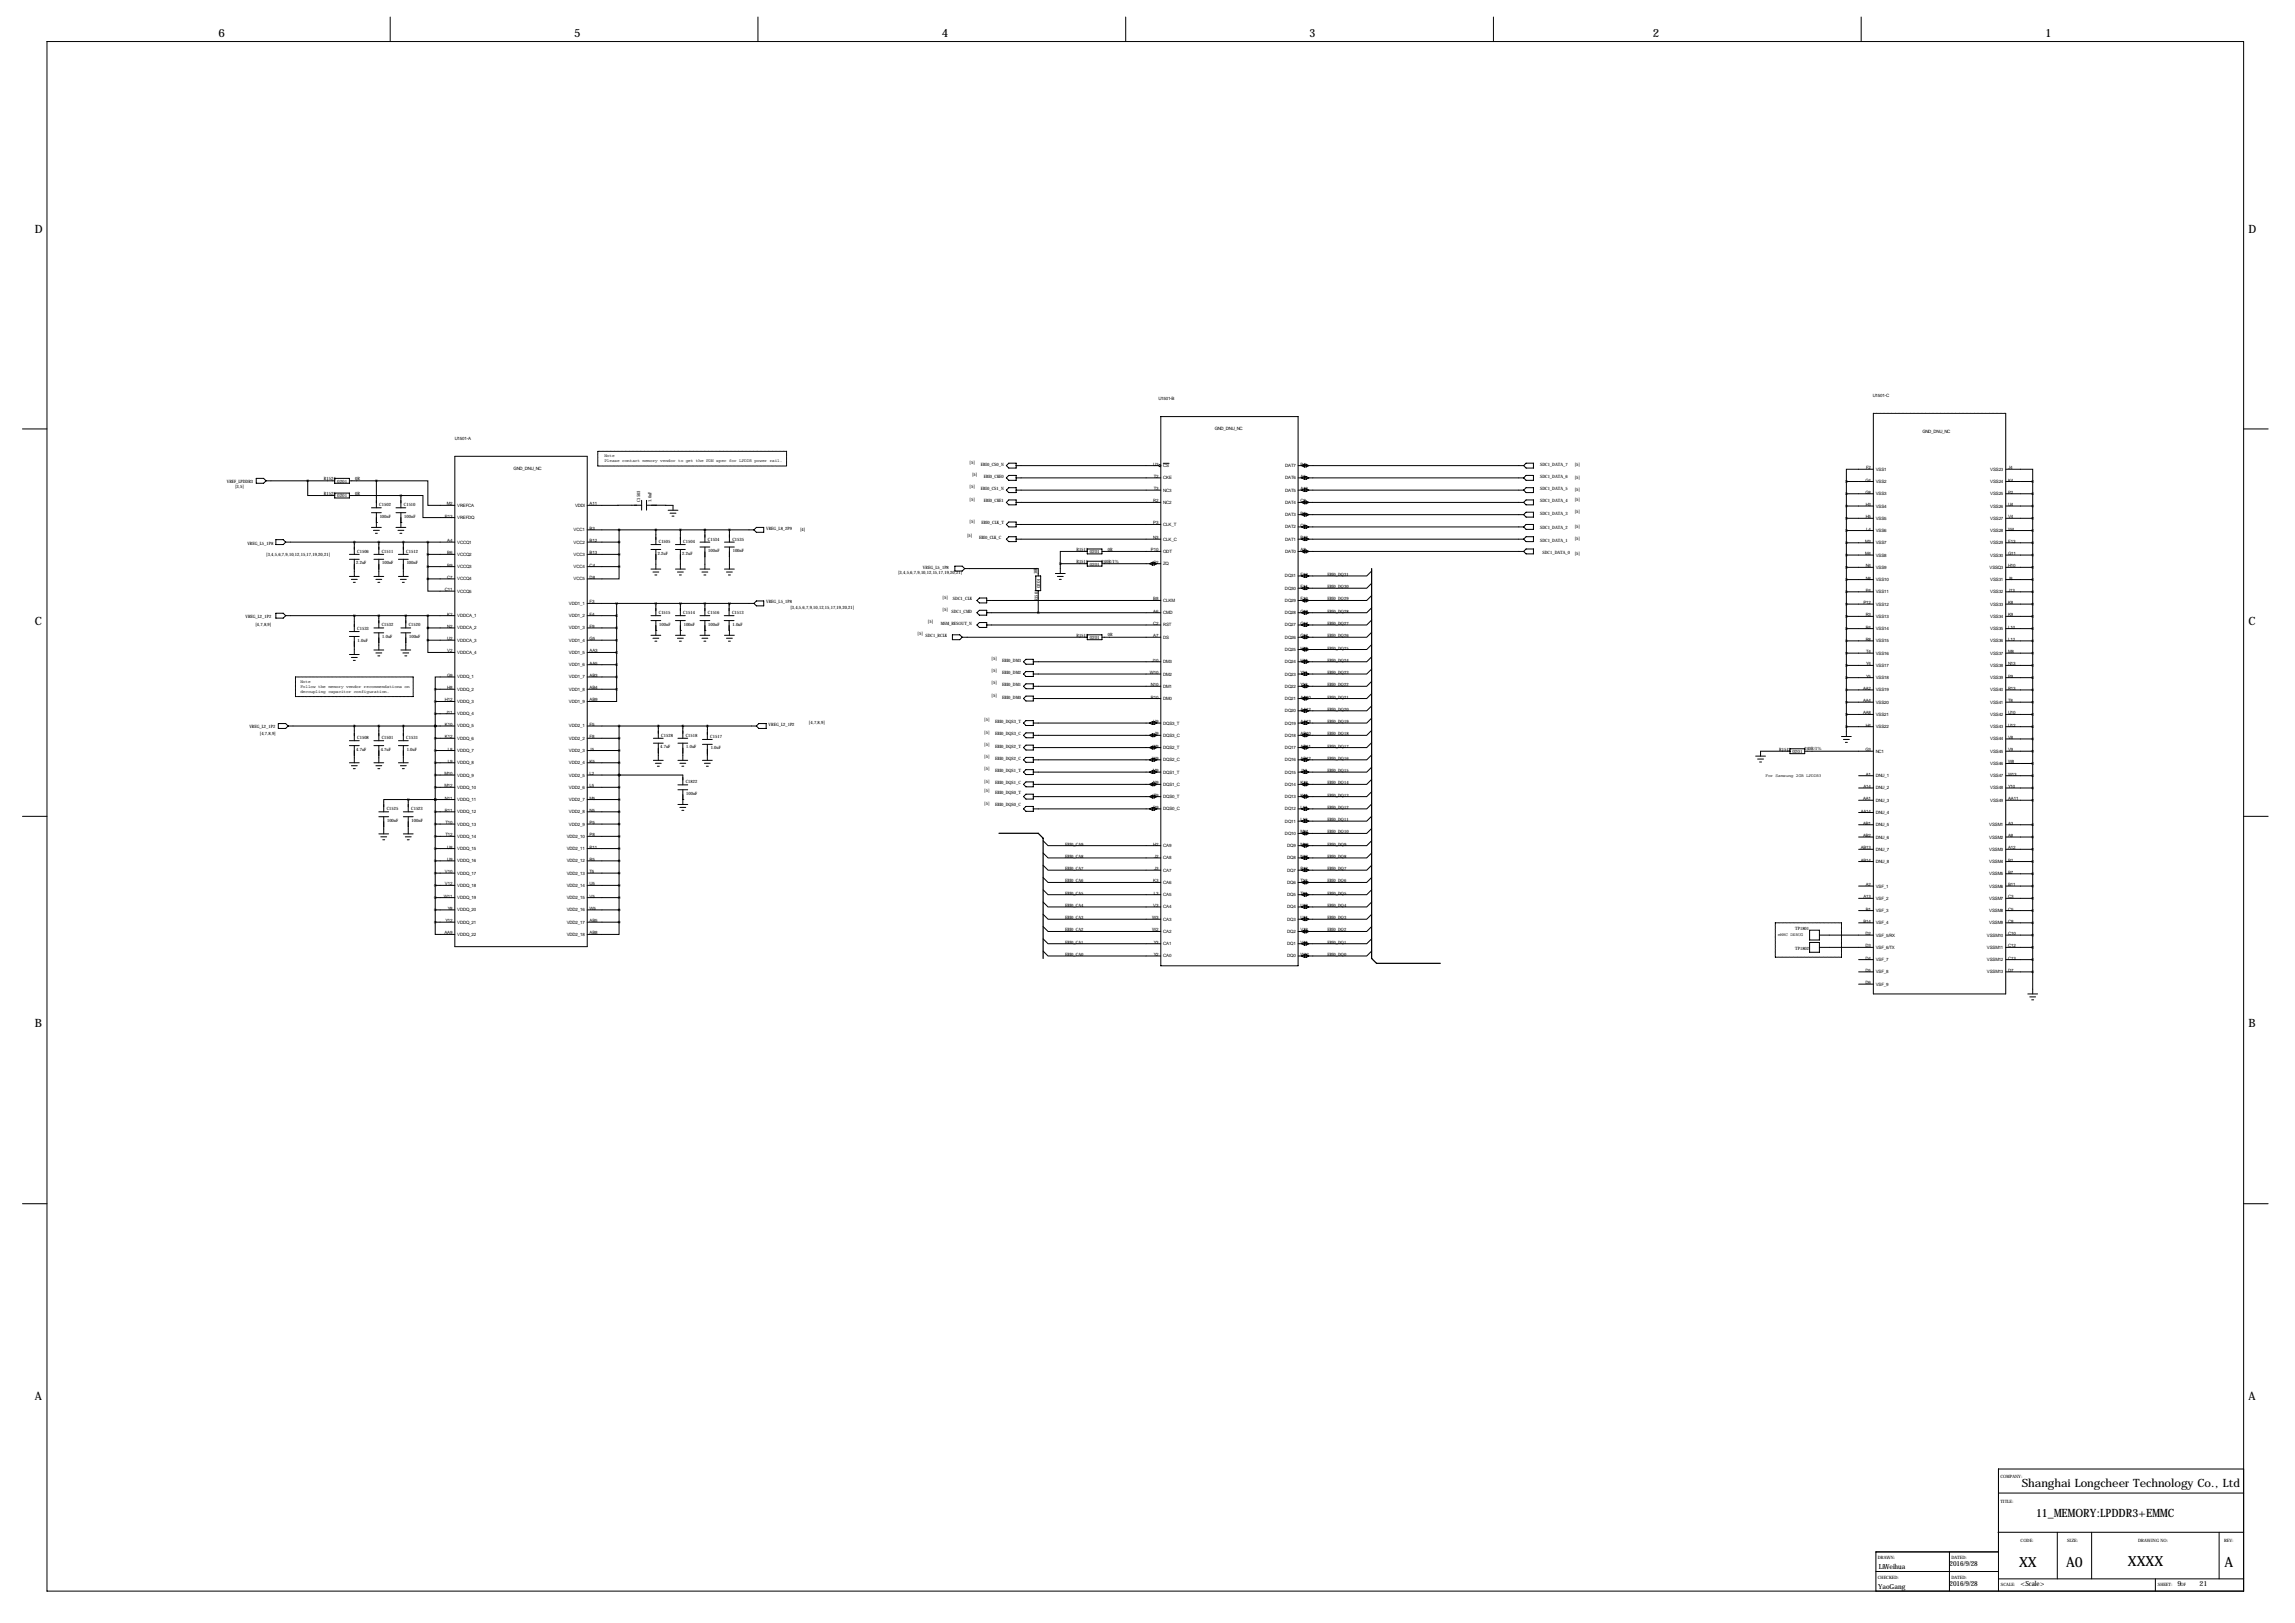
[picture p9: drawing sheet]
<svg xmlns="http://www.w3.org/2000/svg" width="1189mm" height="841mm" viewBox="0 0 1189 841" stroke-linecap="round" stroke-linejoin="round" font-family="sans-serif">
<defs><g id="words">
<g font-size="7.3">
<text x="1046" y="811">XX</text>
<text x="1070" y="811">A0</text>
<text x="1102" y="811">XXXX</text>
<text x="1152" y="811">A</text>
</g>
<g font-size="5.9">
<text x="113" y="19">6</text>
<text x="297" y="19">5</text>
<text x="488" y="19">4</text>
<text x="678" y="19">3</text>
<text x="856" y="19">2</text>
<text x="1059" y="19">1</text>
<text x="18" y="121">D</text>
<text x="1165" y="121">D</text>
<text x="18" y="324">C</text>
<text x="1165" y="324">C</text>
<text x="18" y="532">B</text>
<text x="1165" y="532">B</text>
<text x="18" y="725">A</text>
<text x="1165" y="725">A</text>
<text x="1047" y="770">Shanghai Longcheer Technology Co., Ltd</text>
<text x="1055" y="786">11_MEMORY:LPDDR3+EMMC</text>
</g>
<g font-size="3.6">
<text x="973" y="813">LiWeihua</text>
<text x="1010" y="811">2016/9/28</text>
<text x="1010" y="822">2016/9/28</text>
<text x="1047" y="822">&lt;Scale&gt;</text>
<text x="1128" y="822">9</text>
<text x="1139" y="822">21</text>
<text x="973" y="823">YaoGang</text>
</g>
<g font-size="2.3">
<text x="600" y="207">U1501-B</text>
<text x="970" y="206">U1501-C</text>
<text x="236" y="228">U1501-A</text>
<text x="629" y="223">GND_DNU_NC</text>
<text x="996" y="225">GND_DNU_NC</text>
<text x="313" y="237">Note</text>
<text x="313" y="240">Please contact memory vendor to get the PDN spec for LPDDR power rail.</text>
<text x="266" y="243">GND_DNU_NC</text>
<text x="502" y="240">[5]</text>
<text x="508" y="241">EBI0_CS0_N</text>
<text x="597" y="241">U3</text>
<text x="603" y="242">CS</text>
<text x="666" y="242">DAT7</text>
<text x="674" y="241">B4</text>
<text x="798" y="241">SDC1_DATA_7</text>
<text x="816" y="242">[5]</text>
<text x="967" y="243">F2</text>
<text x="972" y="244">VSS1</text>
<text x="1031" y="244">VSS23</text>
<text x="1040" y="243">J4</text>
<text x="118" y="250">VREF_LPDDR3</text>
<text x="168" y="249">R1524</text>
<text x="175" y="250">0201</text>
<text x="184" y="249">0R</text>
<text x="504" y="247">[5]</text>
<text x="510" y="248">EBI0_CKE0</text>
<text x="598" y="248">T2</text>
<text x="603" y="248">CKE</text>
<text x="666" y="248">DAT6</text>
<text x="674" y="248">A5</text>
<text x="798" y="248">SDC1_DATA_6</text>
<text x="816" y="248">[5]</text>
<text x="966" y="249">G4</text>
<text x="972" y="250">VSS2</text>
<text x="1031" y="250">VSS24</text>
<text x="1040" y="249">K4</text>
<text x="122" y="253">[3,5]</text>
<text x="168" y="256">R1525</text>
<text x="175" y="258">0201</text>
<text x="184" y="256">0R</text>
<text x="502" y="253">[5]</text>
<text x="508" y="254">EBI0_CS1_N</text>
<text x="598" y="254">T3</text>
<text x="603" y="255">NC3</text>
<text x="666" y="255">DAT5</text>
<text x="674" y="254">A10</text>
<text x="798" y="254">SDC1_DATA_5</text>
<text x="816" y="254">[5]</text>
<text x="966" y="256">G8</text>
<text x="972" y="257">VSS3</text>
<text x="1031" y="257">VSS25</text>
<text x="1040" y="256">P2</text>
<text x="196" y="262">C1502</text>
<text x="209" y="262">C1510</text>
<text x="231" y="262">M2</text>
<text x="237" y="263">VREFCA</text>
<text x="298" y="263">VDDI</text>
<text x="305" y="262">A11</text>
<text x="332" y="260" transform="rotate(-90 332 260)">C1503</text>
<text x="338" y="260" transform="rotate(-90 338 260)">1.0uF</text>
<text x="502" y="259">[5]</text>
<text x="510" y="260">EBI0_CKE1</text>
<text x="597" y="260">R2</text>
<text x="603" y="261">NC2</text>
<text x="666" y="261">DAT4</text>
<text x="674" y="260">C9</text>
<text x="798" y="260">SDC1_DATA_4</text>
<text x="816" y="259">[5]</text>
<text x="967" y="262">H3</text>
<text x="972" y="263">VSS4</text>
<text x="1031" y="263">VSS26</text>
<text x="1040" y="262">U4</text>
<text x="197" y="268">100nF</text>
<text x="209" y="268">100nF</text>
<text x="231" y="268">P13</text>
<text x="237" y="269">VREFDQ</text>
<text x="666" y="267">DAT3</text>
<text x="674" y="267">B5</text>
<text x="798" y="267">SDC1_DATA_3</text>
<text x="816" y="266">[5]</text>
<text x="967" y="268">H5</text>
<text x="972" y="269">VSS5</text>
<text x="1031" y="269">VSS27</text>
<text x="1040" y="268">V4</text>
<text x="297" y="275">VCC1</text>
<text x="305" y="274">B3</text>
<text x="397" y="274">VREG_L8_2P9</text>
<text x="414" y="275">[4]</text>
<text x="502" y="271">[5]</text>
<text x="508" y="272">EBI0_CLK_T</text>
<text x="597" y="272">P3</text>
<text x="603" y="272">CLK_T</text>
<text x="666" y="274">DAT2</text>
<text x="674" y="273">C6</text>
<text x="798" y="274">SDC1_DATA_2</text>
<text x="816" y="273">[5]</text>
<text x="967" y="275">L4</text>
<text x="972" y="276">VSS6</text>
<text x="1031" y="276">VSS28</text>
<text x="1040" y="275">W4</text>
<text x="232" y="281">A4</text>
<text x="237" y="282">VCCQ1</text>
<text x="297" y="282">VCC2</text>
<text x="305" y="281">B12</text>
<text x="341" y="281">C1505</text>
<text x="354" y="281">C1504</text>
<text x="367" y="280">C1534</text>
<text x="379" y="280">C1535</text>
<text x="501" y="278">[5]</text>
<text x="507" y="279">EBI0_CLK_C</text>
<text x="597" y="279">N3</text>
<text x="603" y="280">CLK_C</text>
<text x="666" y="280">DAT1</text>
<text x="674" y="279">B10</text>
<text x="798" y="281">SDC1_DATA_1</text>
<text x="816" y="280">[5]</text>
<text x="966" y="281">M3</text>
<text x="972" y="282">VSS7</text>
<text x="1031" y="282">VSS29</text>
<text x="1040" y="281">F13</text>
<text x="128" y="282">VREG_L5_1P8</text>
<text x="138" y="288">[3,4,5,6,7,9,10,12,15,17,19,20,21]</text>
<text x="185" y="286">C1506</text>
<text x="198" y="286">C1511</text>
<text x="210" y="286">C1512</text>
<text x="232" y="287">B6</text>
<text x="237" y="288">VCCQ2</text>
<text x="297" y="288">VCC3</text>
<text x="305" y="287">B13</text>
<text x="341" y="287">2.2uF</text>
<text x="353" y="287">2.2uF</text>
<text x="367" y="286">100nF</text>
<text x="380" y="286">100nF</text>
<text x="558" y="285">R1513</text>
<text x="564" y="287">0201</text>
<text x="574" y="285">0R</text>
<text x="596" y="286">P10</text>
<text x="603" y="286">ODT</text>
<text x="666" y="286">DAT0</text>
<text x="674" y="286">A9</text>
<text x="799" y="287">SDC1_DATA_0</text>
<text x="816" y="287">[5]</text>
<text x="966" y="288">M4</text>
<text x="1040" y="288">G11</text>
<text x="185" y="292">2.2uF</text>
<text x="198" y="292">100nF</text>
<text x="211" y="292">100nF</text>
<text x="232" y="294">B9</text>
<text x="305" y="294">C4</text>
<text x="558" y="292">R1511</text>
<text x="564" y="293">0201</text>
<text x="571" y="292">240R/1%</text>
<text x="597" y="292">G2</text>
<text x="603" y="293">ZQ</text>
<text x="967" y="294">N4</text>
<text x="972" y="288">VSS8</text>
<text x="1031" y="288">VSS30</text>
<text x="1040" y="294">H10</text>
<text x="232" y="300">C7</text>
<text x="237" y="294">VCCQ3</text>
<text x="297" y="294">VCC4</text>
<text x="305" y="300">D8</text>
<text x="465" y="297">[3,4,5,6,7,9,10,12,15,17,19,20,21]</text>
<text x="478" y="295">VREG_L5_1P8</text>
<text x="537" y="298" transform="rotate(-90 537 298)">10K</text>
<text x="666" y="299">DQ31</text>
<text x="674" y="298">F12</text>
<text x="688" y="298">EBI0_DQ31</text>
<text x="972" y="295">VSS9</text>
<text x="1031" y="295">VSSQ3</text>
<text x="237" y="301">VCCQ4</text>
<text x="297" y="301">VCC5</text>
<text x="539" y="305" transform="rotate(-90 539 305)">0201</text>
<text x="666" y="305">DQ30</text>
<text x="674" y="305">F11</text>
<text x="688" y="305">EBI0_DQ30</text>
<text x="967" y="300">N8</text>
<text x="972" y="301">VSS10</text>
<text x="1031" y="301">VSS31</text>
<text x="1040" y="300">J8</text>
<text x="230" y="306">C11</text>
<text x="237" y="307">VCCQ5</text>
<text x="488" y="310">[5]</text>
<text x="494" y="311">SDC1_CLK</text>
<text x="538" y="312" transform="rotate(-90 538 312)">R1501</text>
<text x="597" y="311">B8</text>
<text x="603" y="312">CLKM</text>
<text x="666" y="312">DQ29</text>
<text x="674" y="311">F10</text>
<text x="688" y="311">EBI0_DQ29</text>
<text x="967" y="307">P4</text>
<text x="972" y="307">VSS11</text>
<text x="1031" y="307">VSS32</text>
<text x="1040" y="307">J13</text>
<text x="295" y="313">VDD1_1</text>
<text x="305" y="313">F3</text>
<text x="397" y="313">VREG_L5_1P8</text>
<text x="409" y="315">[3,4,5,6,7,9,10,12,15,17,19,20,21]</text>
<text x="488" y="316">[5]</text>
<text x="493" y="317">SDC1_CMD</text>
<text x="597" y="317">A6</text>
<text x="674" y="317">G13</text>
<text x="688" y="317">EBI0_DQ28</text>
<text x="965" y="313">P12</text>
<text x="972" y="314">VSS12</text>
<text x="1031" y="314">VSS33</text>
<text x="1040" y="313">K8</text>
<text x="127" y="320">VREG_L2_1P2</text>
<text x="232" y="319">K2</text>
<text x="237" y="320">VDDCA_1</text>
<text x="295" y="320">VDD1_2</text>
<text x="305" y="319">F4</text>
<text x="341" y="318">C1515</text>
<text x="354" y="318">C1514</text>
<text x="367" y="318">C1516</text>
<text x="379" y="318">C1513</text>
<text x="481" y="323">[5]</text>
<text x="487" y="324">MSM_RESOUT_N</text>
<text x="597" y="324">C2</text>
<text x="603" y="318">CMD</text>
<text x="666" y="318">DQ28</text>
<text x="674" y="324">G12</text>
<text x="688" y="324">EBI0_DQ27</text>
<text x="967" y="319">R3</text>
<text x="972" y="320">VSS13</text>
<text x="1031" y="320">VSS34</text>
<text x="1040" y="319">K9</text>
<text x="132" y="324">[4,7,8,9]</text>
<text x="185" y="326">C1533</text>
<text x="198" y="324">C1532</text>
<text x="212" y="324">C1520</text>
<text x="232" y="325">N2</text>
<text x="237" y="326">VDDCA_2</text>
<text x="295" y="326">VDD1_3</text>
<text x="305" y="325">F9</text>
<text x="341" y="324">100nF</text>
<text x="354" y="324">100nF</text>
<text x="367" y="324">100nF</text>
<text x="379" y="324">1.0uF</text>
<text x="475" y="329">[5]</text>
<text x="558" y="330">R1515</text>
<text x="574" y="330">0R</text>
<text x="603" y="324">RST</text>
<text x="666" y="324">DQ27</text>
<text x="967" y="326">R4</text>
<text x="972" y="326">VSS14</text>
<text x="1031" y="326">VSS35</text>
<text x="1040" y="326">L10</text>
<text x="185" y="332">1.0uF</text>
<text x="198" y="330">1.0uF</text>
<text x="212" y="330">100nF</text>
<text x="232" y="332">U2</text>
<text x="237" y="332">VDDCA_3</text>
<text x="295" y="332">VDD1_4</text>
<text x="305" y="332">G5</text>
<text x="479" y="330">SDC1_RCLK</text>
<text x="564" y="331">0201</text>
<text x="597" y="330">A7</text>
<text x="603" y="331">DS</text>
<text x="666" y="331">DQ26</text>
<text x="674" y="330">G10</text>
<text x="688" y="330">EBI0_DQ26</text>
<text x="967" y="332">R8</text>
<text x="972" y="333">VSS15</text>
<text x="1031" y="333">VSS36</text>
<text x="1040" y="332">L12</text>
<text x="232" y="338">V2</text>
<text x="237" y="339">VDDCA_4</text>
<text x="295" y="339">VDD1_5</text>
<text x="305" y="338">AA3</text>
<text x="514" y="342">[5]</text>
<text x="666" y="337">DQ25</text>
<text x="674" y="336">H13</text>
<text x="688" y="336">EBI0_DQ25</text>
<text x="967" y="338">T4</text>
<text x="972" y="339">VSS16</text>
<text x="1031" y="339">VSS37</text>
<text x="1040" y="338">M8</text>
<text x="295" y="345">VDD1_6</text>
<text x="305" y="344">AA5</text>
<text x="519" y="343">EBI0_DM3</text>
<text x="597" y="343">J10</text>
<text x="603" y="344">DM3</text>
<text x="666" y="344">DQ24</text>
<text x="674" y="343">H11</text>
<text x="688" y="343">EBI0_DQ24</text>
<text x="967" y="345">Y4</text>
<text x="972" y="345">VSS17</text>
<text x="1031" y="345">VSS38</text>
<text x="1040" y="345">N13</text>
<text x="156" y="354">Note</text>
<text x="232" y="351">G9</text>
<text x="237" y="351">VDDQ_1</text>
<text x="295" y="351">VDD1_7</text>
<text x="305" y="351">AB3</text>
<text x="514" y="348">[5]</text>
<text x="519" y="349">EBI0_DM2</text>
<text x="596" y="349">W10</text>
<text x="603" y="350">DM2</text>
<text x="666" y="350">DQ23</text>
<text x="674" y="349">Y11</text>
<text x="688" y="349">EBI0_DQ23</text>
<text x="967" y="351">Y5</text>
<text x="972" y="352">VSS18</text>
<text x="1031" y="352">VSS39</text>
<text x="1040" y="351">P9</text>
<text x="156" y="359">decoupling capacitor configuration.</text>
<text x="156" y="356">Follow the memory vendor recommendations on</text>
<text x="232" y="357">H8</text>
<text x="237" y="358">VDDQ_2</text>
<text x="295" y="358">VDD1_8</text>
<text x="305" y="357">AB4</text>
<text x="514" y="355">[5]</text>
<text x="519" y="355">EBI0_DM1</text>
<text x="596" y="355">N10</text>
<text x="603" y="356">DM1</text>
<text x="666" y="356">DQ22</text>
<text x="674" y="355">Y13</text>
<text x="688" y="355">EBI0_DQ22</text>
<text x="965" y="357">AA2</text>
<text x="972" y="358">VSS19</text>
<text x="1031" y="358">VSS40</text>
<text x="1040" y="357">R13</text>
<text x="231" y="363">H12</text>
<text x="237" y="364">VDDQ_3</text>
<text x="295" y="364">VDD1_9</text>
<text x="305" y="363">AB9</text>
<text x="514" y="361">[5]</text>
<text x="519" y="362">EBI0_DM0</text>
<text x="596" y="362">R10</text>
<text x="603" y="363">DM0</text>
<text x="666" y="363">DQ21</text>
<text x="674" y="362">AA10</text>
<text x="688" y="362">EBI0_DQ21</text>
<text x="965" y="364">AA4</text>
<text x="972" y="364">VSS20</text>
<text x="1031" y="364">VSS41</text>
<text x="1040" y="364">T8</text>
<text x="231" y="370">J11</text>
<text x="237" y="370">VDDQ_4</text>
<text x="666" y="369">DQ20</text>
<text x="674" y="368">AA12</text>
<text x="688" y="368">EBI0_DQ20</text>
<text x="965" y="370">AA8</text>
<text x="972" y="371">VSS21</text>
<text x="1031" y="371">VSS42</text>
<text x="1040" y="370">U10</text>
<text x="129" y="377">VREG_L2_1P2</text>
<text x="231" y="376">K10</text>
<text x="237" y="377">VDDQ_5</text>
<text x="295" y="377">VDD2_1</text>
<text x="305" y="376">F5</text>
<text x="398" y="376">VREG_L2_1P2</text>
<text x="419" y="375">[4,7,8,9]</text>
<text x="510" y="374">[5]</text>
<text x="515" y="375">EBI0_DQS3_T</text>
<text x="597" y="375">H9</text>
<text x="603" y="375">DQS3_T</text>
<text x="666" y="375">DQ19</text>
<text x="674" y="375">AA13</text>
<text x="688" y="375">EBI0_DQ19</text>
<text x="967" y="376">H4</text>
<text x="972" y="377">VSS22</text>
<text x="1031" y="377">VSS43</text>
<text x="1040" y="376">U12</text>
<text x="135" y="380">[4,7,8,9]</text>
<text x="185" y="383">C1508</text>
<text x="198" y="383">C1501</text>
<text x="210" y="383">C1531</text>
<text x="231" y="382">K12</text>
<text x="237" y="383">VDDQ_6</text>
<text x="295" y="383">VDD2_2</text>
<text x="305" y="382">F8</text>
<text x="343" y="382">C1528</text>
<text x="355" y="382">C1518</text>
<text x="368" y="382">C1517</text>
<text x="510" y="380">[5]</text>
<text x="515" y="381">EBI0_DQS3_C</text>
<text x="598" y="381">J9</text>
<text x="603" y="382">DQS3_C</text>
<text x="666" y="382">DQ18</text>
<text x="674" y="381">AB10</text>
<text x="688" y="381">EBI0_DQ18</text>
<text x="1031" y="384">VSS44</text>
<text x="1040" y="383">V8</text>
<text x="185" y="389">4.7uF</text>
<text x="197" y="389">4.7uF</text>
<text x="211" y="389">1.0uF</text>
<text x="232" y="389">L8</text>
<text x="237" y="390">VDDQ_7</text>
<text x="295" y="390">VDD2_3</text>
<text x="305" y="389">J5</text>
<text x="342" y="388">4.7uF</text>
<text x="355" y="388">1.0uF</text>
<text x="368" y="388">1.0uF</text>
<text x="510" y="386">[5]</text>
<text x="515" y="387">EBI0_DQS2_T</text>
<text x="598" y="387">Y9</text>
<text x="603" y="388">DQS2_T</text>
<text x="666" y="388">DQ17</text>
<text x="674" y="387">AB11</text>
<text x="688" y="387">EBI0_DQ17</text>
<text x="922" y="389">R1512</text>
<text x="935" y="389">240R/1%</text>
<text x="966" y="389">G3</text>
<text x="972" y="390">NC1</text>
<text x="1031" y="390">VSS45</text>
<text x="1040" y="389">V9</text>
<text x="232" y="395">L9</text>
<text x="237" y="396">VDDQ_8</text>
<text x="295" y="396">VDD2_4</text>
<text x="305" y="395">K5</text>
<text x="510" y="393">[5]</text>
<text x="515" y="394">EBI0_DQS2_C</text>
<text x="597" y="394">W9</text>
<text x="603" y="394">DQS2_C</text>
<text x="666" y="394">DQ16</text>
<text x="674" y="394">AB12</text>
<text x="688" y="394">EBI0_DQ16</text>
<text x="929" y="390">0201</text>
<text x="1040" y="395">W8</text>
<text x="230" y="401">M10</text>
<text x="305" y="401">L2</text>
<text x="510" y="399">[5]</text>
<text x="515" y="400">EBI0_DQS1_T</text>
<text x="597" y="400">M9</text>
<text x="603" y="401">DQS1_T</text>
<text x="666" y="401">DQ15</text>
<text x="674" y="400">J12</text>
<text x="688" y="400">EBI0_DQ15</text>
<text x="967" y="402">A1</text>
<text x="1031" y="396">VSS46</text>
<text x="1040" y="402">W13</text>
<text x="230" y="408">M12</text>
<text x="237" y="402">VDDQ_9</text>
<text x="295" y="402">VDD2_5</text>
<text x="305" y="408">L5</text>
<text x="355" y="406">C1822</text>
<text x="510" y="405">[5]</text>
<text x="515" y="406">EBI0_DQS1_C</text>
<text x="597" y="406">N9</text>
<text x="603" y="407">DQS1_C</text>
<text x="666" y="407">DQ14</text>
<text x="674" y="406">K13</text>
<text x="688" y="406">EBI0_DQ14</text>
<text x="915" y="402">For Samsung 2GB LPDDR3</text>
<text x="972" y="403">DNU_1</text>
<text x="1031" y="403">VSS47</text>
<text x="237" y="409">VDDQ_10</text>
<text x="295" y="409">VDD2_6</text>
<text x="355" y="412">100nF</text>
<text x="510" y="410">[5]</text>
<text x="515" y="411">EBI0_DQS0_T</text>
<text x="598" y="413">T9</text>
<text x="603" y="413">DQS0_T</text>
<text x="666" y="413">DQ13</text>
<text x="674" y="413">K11</text>
<text x="688" y="413">EBI0_DQ13</text>
<text x="965" y="408">A14</text>
<text x="972" y="409">DNU_2</text>
<text x="1031" y="409">VSS48</text>
<text x="1040" y="408">Y10</text>
<text x="200" y="420">C1525</text>
<text x="213" y="420">C1523</text>
<text x="231" y="414">N11</text>
<text x="237" y="415">VDDQ_11</text>
<text x="295" y="415">VDD2_7</text>
<text x="305" y="414">M5</text>
<text x="510" y="417">[5]</text>
<text x="515" y="418">EBI0_DQS0_C</text>
<text x="597" y="419">R9</text>
<text x="603" y="420">DQS0_C</text>
<text x="666" y="420">DQ12</text>
<text x="674" y="419">L11</text>
<text x="688" y="419">EBI0_DQ12</text>
<text x="965" y="415">AA1</text>
<text x="972" y="415">DNU_3</text>
<text x="1031" y="415">VSS49</text>
<text x="1040" y="415">AA11</text>
<text x="201" y="426">100nF</text>
<text x="213" y="426">100nF</text>
<text x="231" y="421">R11</text>
<text x="237" y="421">VDDQ_12</text>
<text x="295" y="421">VDD2_8</text>
<text x="305" y="421">N5</text>
<text x="674" y="425">L13</text>
<text x="688" y="425">EBI0_DQ11</text>
<text x="964" y="421">AA14</text>
<text x="972" y="422">DNU_4</text>
<text x="231" y="427">T10</text>
<text x="237" y="428">VDDQ_13</text>
<text x="295" y="428">VDD2_9</text>
<text x="305" y="427">P5</text>
<text x="666" y="426">DQ11</text>
<text x="674" y="432">M11</text>
<text x="688" y="432">EBI0_DQ10</text>
<text x="965" y="427">AB1</text>
<text x="972" y="428">DNU_5</text>
<text x="1030" y="428">VSSM1</text>
<text x="1040" y="427">A3</text>
<text x="231" y="433">T12</text>
<text x="237" y="434">VDDQ_14</text>
<text x="294" y="434">VDD2_10</text>
<text x="305" y="433">P8</text>
<text x="666" y="432">DQ10</text>
<text x="965" y="434">AB2</text>
<text x="972" y="434">DNU_6</text>
<text x="1030" y="434">VSSM2</text>
<text x="1040" y="434">A8</text>
<text x="232" y="440">U8</text>
<text x="237" y="440">VDDQ_15</text>
<text x="294" y="440">VDD2_11</text>
<text x="305" y="440">P11</text>
<text x="552" y="438">EBI0_CA9</text>
<text x="597" y="438">H2</text>
<text x="603" y="439">CA9</text>
<text x="667" y="439">DQ9</text>
<text x="674" y="438">M13</text>
<text x="688" y="438">EBI0_DQ9</text>
<text x="964" y="440">AB13</text>
<text x="972" y="441">DNU_7</text>
<text x="1030" y="441">VSSM3</text>
<text x="1040" y="440">A12</text>
<text x="232" y="446">U9</text>
<text x="237" y="447">VDDQ_16</text>
<text x="294" y="447">VDD2_12</text>
<text x="305" y="446">R5</text>
<text x="552" y="444">EBI0_CA8</text>
<text x="598" y="444">J2</text>
<text x="603" y="445">CA8</text>
<text x="667" y="445">DQ8</text>
<text x="674" y="444">N12</text>
<text x="688" y="444">EBI0_DQ8</text>
<text x="964" y="446">AB14</text>
<text x="972" y="447">DNU_8</text>
<text x="1030" y="447">VSSM4</text>
<text x="1040" y="446">B2</text>
<text x="231" y="452">V10</text>
<text x="237" y="453">VDDQ_17</text>
<text x="294" y="453">VDD2_13</text>
<text x="305" y="452">T5</text>
<text x="552" y="451">EBI0_CA7</text>
<text x="598" y="451">J3</text>
<text x="603" y="451">CA7</text>
<text x="667" y="451">DQ7</text>
<text x="674" y="451">R12</text>
<text x="688" y="451">EBI0_DQ7</text>
<text x="1030" y="453">VSSM5</text>
<text x="1040" y="453">B7</text>
<text x="231" y="459">V12</text>
<text x="237" y="459">VDDQ_18</text>
<text x="294" y="459">VDD2_14</text>
<text x="305" y="459">U5</text>
<text x="552" y="457">EBI0_CA6</text>
<text x="597" y="457">K3</text>
<text x="603" y="458">CA6</text>
<text x="667" y="458">DQ6</text>
<text x="674" y="457">T13</text>
<text x="688" y="457">EBI0_DQ6</text>
<text x="967" y="459">A2</text>
<text x="972" y="460">VSF_1</text>
<text x="1030" y="460">VSSM6</text>
<text x="1040" y="459">B11</text>
<text x="230" y="465">W11</text>
<text x="237" y="466">VDDQ_19</text>
<text x="294" y="466">VDD2_15</text>
<text x="305" y="465">V5</text>
<text x="552" y="463">EBI0_CA5</text>
<text x="598" y="463">L3</text>
<text x="603" y="464">CA5</text>
<text x="667" y="464">DQ5</text>
<text x="674" y="463">T11</text>
<text x="688" y="463">EBI0_DQ5</text>
<text x="965" y="465">A13</text>
<text x="972" y="466">VSF_2</text>
<text x="1030" y="466">VSSM7</text>
<text x="1040" y="465">C3</text>
<text x="232" y="471">Y8</text>
<text x="237" y="472">VDDQ_20</text>
<text x="294" y="472">VDD2_16</text>
<text x="305" y="471">W5</text>
<text x="552" y="470">EBI0_CA4</text>
<text x="597" y="470">V3</text>
<text x="603" y="471">CA4</text>
<text x="667" y="471">DQ4</text>
<text x="674" y="470">U13</text>
<text x="688" y="470">EBI0_DQ4</text>
<text x="967" y="472">B1</text>
<text x="972" y="472">VSF_3</text>
<text x="1030" y="472">VSSM8</text>
<text x="1040" y="472">C5</text>
<text x="231" y="478">Y12</text>
<text x="237" y="478">VDDQ_21</text>
<text x="294" y="478">VDD2_17</text>
<text x="305" y="478">AB5</text>
<text x="552" y="476">EBI0_CA3</text>
<text x="597" y="476">W3</text>
<text x="603" y="477">CA3</text>
<text x="667" y="477">DQ3</text>
<text x="674" y="476">U11</text>
<text x="688" y="476">EBI0_DQ3</text>
<text x="965" y="478">B14</text>
<text x="972" y="479">VSF_4</text>
<text x="1030" y="479">VSSM9</text>
<text x="1040" y="478">C8</text>
<text x="230" y="484">AA9</text>
<text x="237" y="485">VDDQ_22</text>
<text x="294" y="485">VDD2_18</text>
<text x="305" y="484">AB8</text>
<text x="552" y="482">EBI0_CA2</text>
<text x="597" y="482">W2</text>
<text x="603" y="483">CA2</text>
<text x="667" y="483">DQ2</text>
<text x="674" y="482">V13</text>
<text x="688" y="482">EBI0_DQ2</text>
<text x="921" y="485">eMMC DEBUG</text>
<text x="930" y="482">TP1801</text>
<text x="966" y="484">D2</text>
<text x="972" y="485">VSF_5/RX</text>
<text x="1029" y="485">VSSM10</text>
<text x="1040" y="484">C10</text>
<text x="552" y="489">EBI0_CA1</text>
<text x="598" y="489">Y3</text>
<text x="603" y="490">CA1</text>
<text x="667" y="490">DQ1</text>
<text x="674" y="489">V11</text>
<text x="688" y="489">EBI0_DQ1</text>
<text x="930" y="492">TP1802</text>
<text x="966" y="491">D3</text>
<text x="972" y="491">VSF_6/TX</text>
<text x="1029" y="491">VSSM11</text>
<text x="1040" y="491">C12</text>
<text x="552" y="495">EBI0_CA0</text>
<text x="598" y="495">Y2</text>
<text x="603" y="496">CA0</text>
<text x="667" y="496">DQ0</text>
<text x="674" y="495">W12</text>
<text x="688" y="495">EBI0_DQ0</text>
<text x="966" y="497">D4</text>
<text x="972" y="498">VSF_7</text>
<text x="1029" y="498">VSSM12</text>
<text x="1040" y="497">C13</text>
<text x="966" y="503">D5</text>
<text x="1040" y="503">D7</text>
<text x="966" y="510">D6</text>
<text x="972" y="504">VSF_8</text>
<text x="1029" y="504">VSSM13</text>
<text x="972" y="511">VSF_9</text>
<text x="1036" y="766">COMPANY:</text>
<text x="1036" y="778">TITLE:</text>
<text x="1047" y="799">CODE:</text>
<text x="1071" y="799">SIZE:</text>
<text x="1108" y="799">DRAWING NO:</text>
<text x="1152" y="799">REV:</text>
<text x="973" y="808">DRAWN:</text>
<text x="1011" y="808">DATED:</text>
<text x="973" y="818">CHECKED:</text>
<text x="1011" y="818">DATED:</text>
<text x="1037" y="822">SCALE:</text>
<text x="1118" y="822">SHEET:</text>
<text x="1130" y="822">OF</text>
</g>
</g></defs>
<g fill="none" stroke="#000" stroke-width=".52" stroke-dasharray=".4 .4">
<path d="M970 214h69M310 234h97M407 234v7M310 241v-7M407 241h-97M153 351h61M214 351v10M153 361v-10M214 361h-61M920 478h34M954 478v18M920 496v-18"/>
<path d="M954 496h-34"/>
</g>
<g fill="none" stroke="#000" stroke-width=".52">
<path d="M202 9v13M393 9v13M583 9v13M774 9v13M964 9v13M24 22h1138v802h-1138zM601 216h71v284h-71zM970 214v301h69v-301M12 222h12M236 236h68v254h-68zM523 240h3v2h-3l-2-1zM603 240h3"/>
<path d="M1162 222h13M133 248h4l1 1-1 1h-4zM138 249h35M159 249v8h14M173 248h8v2h-8zM173 255h8v3h-8zM181 249h14M181 257h27M195 249h27v13h14M195 249v14M208 257h11v11h17M208 257v6"/>
<path d="M332 259v5M335 259v5M521 248l2-2h3v3h-3zM523 253h3v2h-3l-2-1zM526 254h75M526 248h75M526 241h74M672 254h117M672 248h117M672 241h117M674 241l2-1v2zM674 248l2-1v1z"/>
<path d="M674 254l2-1v2zM677 240l1 1-1 1zM677 247l1 1h-1zM677 253l1 1-1 1zM677 259l1 1-1 1zM789 241l2-1h3v2h-3zM789 254l2-1h3v2h-3zM789 248l2-2h3v3h-3zM956 256h14M956 249h14M956 249v132M970 243h-14v6"/>
<path d="M1039 243h14v6M1039 256h14M1039 249h14M1053 249v266M143 280h4l1 1-1 1h-4zM192 263h6M192 266h6M192 273h6M193 275h3M194 276h1M195 271h.1M195 266v7"/>
<path d="M205 263h5M205 266h5M205 273h5M206 275h3M207 276h1M208 271h.1M208 266v7M304 274h87M321 274v20M332 262h-28M335 262h14v2M340 274v8"/>
<path d="M346 264h5M347 266h3M348 267h1M352 274v8M365 274v7M378 274v7M391 274l1-1h4v3h-4zM521 272l2-2h3v3h-3zM521 260l2-1h3v2h-3zM521 279l2-1h3v3h-3zM526 260h75M526 272h75"/>
<path d="M526 279h75M672 267h117M672 260h117M672 279h117M672 273h117M674 260l2-1v2zM674 267l2-1v1zM674 273l2-1v2zM674 279h2v1zM677 266l1 1h-1zM677 272l1 1-1 1zM677 279h1l-1 1z"/>
<path d="M789 273l2-1h3v2h-3zM789 260l2-1h3v2h-3zM789 279l2-1h3v3h-3zM789 267l2-2h3v3h-3zM956 262h14M956 268h14M956 275h14M1039 262h14M1039 268h14M1039 275h14M148 281h88M181 287h5"/>
<path d="M181 290h5M181 299h5M184 281v6M184 290v9M194 287h5M194 290h5M194 299h5M196 281v6M196 290v9M206 287h5M206 290h5M206 299h5"/>
<path d="M209 281v6M209 290v9M222 300v6h14M222 294h14M222 287h14M222 300h14M222 281v19M304 294h17M304 287h17M304 281h17M321 294v6h-17M337 282h5"/>
<path d="M337 285h5M337 295h5M338 296h3M339 298h1M340 285v10M350 282h5M350 285h5M350 295h5M351 296h3M352 298h1M352 285v10M363 281h5"/>
<path d="M363 283h5M363 295h5M364 296h3M365 298h1M365 283v12M375 281h5M375 283h5M375 295h5M376 296h3M377 298h1M378 283v12M495 293h3l2 2-2 1h-3z"/>
<path d="M500 295h38v3M537 298h2v8h-2zM547 297h5M548 299h3M549 292h14M549 292v5M563 286h-14v6M563 284h8v3h-8zM563 291h8v2h-8zM571 292h30M571 286h30M595 292l2-1v2z"/>
<path d="M598 291l1 1-1 1zM672 286h117M674 286l2-1v1zM674 298h2v1zM677 285l1 1h-1zM677 298h1l-1 1zM711 296l-3 2h-36M789 286l2-2h3v3h-3zM956 281h14M956 294h14M956 288h14M1039 281h14"/>
<path d="M1039 294h14M1039 288h14M143 318h4l1 1-1 1h-4zM148 319h88M182 300h3M183 302h1M184 319v8M195 300h3M196 302h1M196 319v6M207 300h3M208 302h1"/>
<path d="M210 319v6M222 319v13M304 319h15M304 313h87M319 313v44M337 319h5M340 313v6M350 319h5M352 313v6M363 319h5M365 313v6M375 319h5"/>
<path d="M378 313v6M392 311h4v3h-4l-1-1zM506 311l1-1h4v2h-4zM506 317l1-1h4v3h-4zM511 311h90M511 317h90M538 306v11M549 300h1M674 305l2-1v1zM674 311l2-1v2zM674 317h2v1zM677 304l1 1h-1z"/>
<path d="M677 310l1 1-1 1zM677 317h1l-1 1zM711 302l-3 3h-36M711 308l-3 3h-36M711 315l-3 2h-36M956 307h14M956 300h14M956 313h14M956 319h14M1039 307h14M1039 300h14M1039 313h14"/>
<path d="M1039 319h14M181 327h5M181 330h5M181 339h5M184 330v9M194 325h5M194 328h5M194 337h5M195 338h3M196 340h1M196 328v9M208 325h5"/>
<path d="M208 328h5M208 337h5M209 338h3M210 340h1M210 328v9M222 332v6h14M222 325h14M222 332h14M304 325h15M304 338h15M304 332h15M337 321h5"/>
<path d="M337 329h5M338 331h3M339 332h1M340 327h.1M340 321v8M350 321h5M350 329h5M351 331h3M352 332h1M352 327h.1M352 321v8M363 321h5"/>
<path d="M363 329h5M364 331h3M365 332h1M365 327h.1M365 321v8M375 321h5M375 329h5M376 331h3M377 332h1M378 321v8M493 329h4l1 1-1 1h-4zM498 330h65"/>
<path d="M506 324l1-2h4v3h-4zM511 324h90M563 329h8v2h-8zM571 330h30M674 324l2-1v1zM674 330l2-1v2zM674 336h2v1zM677 323l1 1h-1zM677 329l1 1-1 1zM677 336h1l-1 1zM711 328l-3 2h-36M711 334l-3 2h-36"/>
<path d="M711 321l-3 3h-36M956 338h14M956 332h14M956 326h14M1039 338h14M1039 332h14M1039 326h14M182 341h3M183 342h1M225 357h11M225 357v121M236 351h-11v6"/>
<path d="M304 351h15M304 357h15M304 344h15M319 357v6h-15M530 343l1-1h4v2h-4zM530 349l1-1h4v2h-4zM530 355l1-1h4v3h-4zM535 355h66M535 343h66M535 349h66M674 343l2-1v2zM674 349l2-1v2z"/>
<path d="M674 355h2v1zM677 342l1 1-1 1zM677 348l1 1-1 1zM677 355h1l-1 1zM711 353l-3 2h-36M711 359l-3 3h-36M711 340l-3 3h-36M711 347l-3 2h-36M956 351h14M956 345h14M956 357h14M1039 351h14"/>
<path d="M1039 345h14M1039 357h14M144 375h4l1 1-1 1h-4zM149 376h87M184 376v8M196 376v8M209 376v8M225 376h.1M225 363h11M225 370h11M304 376h88M321 376v102"/>
<path d="M341 376v6M354 376v6M366 376v7M392 376l1-1h4v2h-4zM530 362l1-1h4v2h-4zM530 375l1-2h4v3h-4zM535 375h66M535 362h66M595 375l2-1v1zM598 374l1 1h-1zM674 362l2-1v2zM674 368l2-1v2z"/>
<path d="M674 375l2-1v1zM677 361l1 1-1 1zM677 367l1 1-1 1zM677 374l1 1h-1zM711 366l-3 2h-36M711 372l-3 3h-36M711 378l-3 3h-36M956 376h14M956 370h14M956 364h14M1039 376h14M1039 370h14"/>
<path d="M1039 364h14M181 395h5M181 384h5M181 386h5M182 397h3M183 398h1M184 386v9M194 395h5M194 384h5M194 386h5M195 397h3M196 398h1"/>
<path d="M196 386v9M206 395h5M206 384h5M206 386h5M207 397h3M208 398h1M209 386v9M225 395h11M225 389h11M225 382h11M304 395h17M304 389h17"/>
<path d="M304 382h17M338 382h6M338 385h6M338 394h6M339 395h4M341 397h1M341 385v9M351 382h5M351 385h5M351 394h5M352 395h3M353 397h1"/>
<path d="M354 385v9M364 383h5M364 386h5M364 394h5M365 395h3M366 397h1M366 386v8M530 381l1-1h4v2h-4zM530 387l1-1h4v2h-4zM530 394l1-2h4v3h-4zM530 400l1-1h4v2h-4zM535 387h66"/>
<path d="M535 394h66M535 400h66M535 381h66M595 381l2-1v2zM595 387l2-1v2zM595 394l2-1v1zM595 400l2-1v2zM598 380l1 1-1 1zM598 386l1 1-1 1zM598 393l1 1h-1zM598 399l1 1-1 1zM674 381l2-1v2z"/>
<path d="M674 387l2-1v2zM674 394l2-1v1zM674 400l2-1v2zM677 380l1 1-1 1zM677 386l1 1-1 1zM677 393l1 1h-1zM677 399l1 1-1 1zM711 385l-3 2h-36M711 391l-3 3h-36M711 397l-3 3h-36M909 392h6M910 393h4"/>
<path d="M912 395h1M927 389h-15v3M927 388h8v2h-8zM935 389h35M954 381h5M955 383h3M956 385h1M1039 389h14M1039 395h14M1039 383h14M211 414h-12v7M211 414h25"/>
<path d="M211 414v7M225 414h.1M225 401h11M225 408h11M304 401h50v6M304 414h17M304 408h17M321 401h.1M351 407h5M351 409h5M351 417h5M352 418h3"/>
<path d="M353 420h1M354 414h.1M354 409v8M530 406l1-1h4v3h-4zM530 413l1-2h4v3h-4zM530 419l1-1h4v2h-4zM535 413h66M535 406h66M535 419h66M595 406h2v1zM595 413l2-1v1zM595 419l2-1v2z"/>
<path d="M598 406h1l-1 1zM598 412l1 1h-1zM598 418l1 1-1 1zM674 406h2v1zM674 413l2-1v1zM674 419l2-1v2zM677 406h1l-1 1zM677 412l1 1h-1zM677 418l1 1-1 1zM711 404l-3 2h-36M711 410l-3 3h-36M711 416l-3 3h-36"/>
<path d="M963 408h7M963 415h7M963 402h7M1039 408h14M1039 415h14M1039 402h14M12 423h12M196 421h5M196 423h5M196 432h5M197 433h3M198 435h1"/>
<path d="M199 423v9M209 421h5M209 423h5M209 432h5M210 433h3M211 435h1M211 423v9M225 427h11M225 440h11M225 421h11M225 433h11M304 427h17"/>
<path d="M304 440h17M304 421h17M304 433h17M540 435l3 3h58M674 425h2v1zM674 432l2-1v1zM674 438l2-1v2zM677 425h1l-1 1zM677 431l1 1h-1zM677 437l1 1-1 1zM711 435l-3 3h-36M711 423l-3 2h-36"/>
<path d="M711 429l-3 3h-36M963 440h7M963 427h7M963 434h7M963 421h7M1039 440h14M1039 427h14M1039 434h14M1162 423h13M225 446h11M225 452h11M225 459h11"/>
<path d="M304 446h17M304 452h17M304 459h17M540 442l3 2h58M540 448l3 3h58M540 455l3 2h58M674 444h2v1zM674 451l2-1v1zM674 457l2-1v2zM677 444h1l-1 1zM677 450l1 1h-1zM677 456l1 1-1 1z"/>
<path d="M711 442l-3 2h-36M711 448l-3 3h-36M711 455l-3 2h-36M963 459h7M963 446h7M1039 459h14M1039 446h14M1039 453h14M225 478v6h11M225 465h11M225 478h11M225 471h11"/>
<path d="M304 465h17M304 478h17M304 471h17M321 478v6h-17M540 474l3 2h58M540 480l3 2h58M540 461l3 2h58M540 467l3 3h58M674 463h2v1zM674 470l2-1v2zM674 476l2-1v2zM677 463h1l-1 1z"/>
<path d="M677 469l1 1-1 1zM677 475l1 1-1 1zM711 461l-3 2h-36M711 467l-3 3h-36M711 474l-3 2h-36M711 480l-3 2h-36M963 478h7M963 472h7M963 465h7M1039 478h14M1039 472h14M1039 465h14"/>
<path d="M540 493l3 2h58M540 486l3 3h58M674 482h2v1zM674 489l2-1v2zM674 495l2-1v2zM677 482h1l-1 1zM677 488l1 1-1 1zM677 494l1 1-1 1zM711 486l-3 3h-36M711 493l-3 2h-36M937 482h5v5h-5zM937 488h5v5h-5z"/>
<path d="M942 491h28M942 484h28M963 497h7M1039 497h14M1039 491h14M1039 484h14M963 510h7M963 503h7M1039 503h14M1050 515h6M1051 516h4M1052 518h1"/>
<path d="M12 623h12M1162 623h13M1035 773h127M1162 761h-127v63M1035 794h127M1066 794v24M1084 794v24M1150 794v24M972 814h63M1010 804v20M1035 804h-63v20M1035 818h127"/>
<path d="M1117 818v6"/>
<circle cx="601" cy="241" r=".5"/>
</g>
<path d="M183 376a.5 .5 0 0 0 1 0 .5 .5 0 0 0-1 0zM211 414a.5 .5 0 0 0 1 0 .5 .5 0 0 0-1 0zM183 281a.5 .5 0 0 0 1 0 .5 .5 0 0 0-1 0zM956 319a.5 .5 0 0 0 1 0 .5 .5 0 0 0-1 0zM956 351a.5 .5 0 0 0 1 0 .5 .5 0 0 0-1 0zM956 249a.5 .5 0 0 0 1 0 .5 .5 0 0 0-1 0zM956 268a.5 .5 0 0 0 1 0 .5 .5 0 0 0-1 0zM956 288a.5 .5 0 0 0 1 0 .5 .5 0 0 0-1 0zM956 313a.5 .5 0 0 0 1 0 .5 .5 0 0 0-1 0zM956 307a.5 .5 0 0 0 1 0 .5 .5 0 0 0-1 0zM956 326a.5 .5 0 0 0 1 0 .5 .5 0 0 0-1 0zM956 338a.5 .5 0 0 0 1 0 .5 .5 0 0 0-1 0zM956 332a.5 .5 0 0 0 1 0 .5 .5 0 0 0-1 0zM956 300a.5 .5 0 0 0 1 0 .5 .5 0 0 0-1 0zM956 294a.5 .5 0 0 0 1 0 .5 .5 0 0 0-1 0zM956 345a.5 .5 0 0 0 1 0 .5 .5 0 0 0-1 0zM956 262a.5 .5 0 0 0 1 0 .5 .5 0 0 0-1 0zM956 275a.5 .5 0 0 0 1 0 .5 .5 0 0 0-1 0zM956 281a.5 .5 0 0 0 1 0 .5 .5 0 0 0-1 0zM956 256a.5 .5 0 0 0 1 0 .5 .5 0 0 0-1 0zM956 357a.5 .5 0 0 0 1 0 .5 .5 0 0 0-1 0zM956 364a.5 .5 0 0 0 1 0 .5 .5 0 0 0-1 0zM956 370a.5 .5 0 0 0 1 0 .5 .5 0 0 0-1 0zM956 376a.5 .5 0 0 0 1 0 .5 .5 0 0 0-1 0zM183 319a.5 .5 0 0 0 1 0 .5 .5 0 0 0-1 0z" fill="#000" stroke="#000" stroke-width="1.3"/>
<path d="M711 295v201l2 3h33M517 432h21l2 2v62" fill="none" stroke="#000" stroke-width=".63"/>
<use href="#words"/>
</svg>
